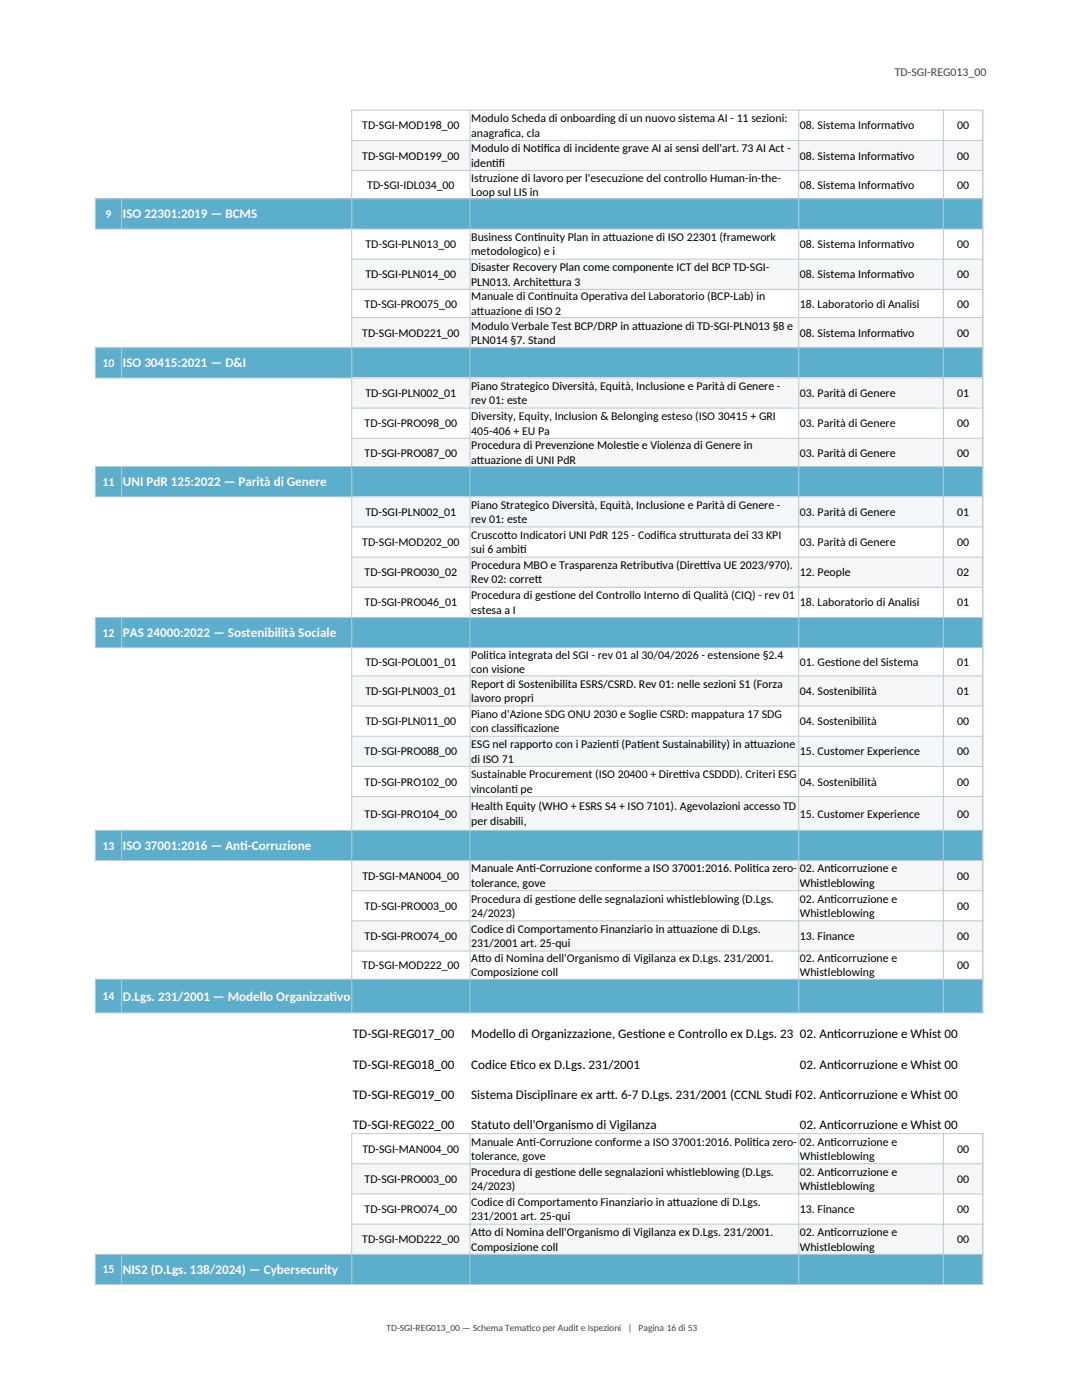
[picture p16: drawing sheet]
<svg xmlns="http://www.w3.org/2000/svg" width="216mm" height="279mm" viewBox="0 0 216 279" stroke-linecap="round" stroke-linejoin="round" font-family="sans-serif">
<defs><g id="words">
<g font-size="2.6" fill="#fff">
<text x="24.5" y="43.6">ISO 22301:2019 — BCMS</text>
<text x="24.5" y="73.3">ISO 30415:2021 — D&amp;I</text>
<text x="24.5" y="97">UNI PdR 125:2022 — Parità di Genere</text>
<text x="24.5" y="127.1">PAS 24000:2022 — Sostenibilità Sociale</text>
<text x="24.5" y="169.6">ISO 37001:2016 — Ant</text>
<text x="47.9" y="169.6">i-Corruzione</text>
<text x="24.5" y="199.7">D.Lgs. 231/2001 — Modello Organizzat</text>
<text x="65.8" y="199.7">ivo</text>
<text x="24.5" y="254.2">NIS2 (D.Lgs. 138/2024) — Cybersecurity</text>
</g>
<g font-size="2.6">
<text x="70.4" y="207.2">TD-SGI-REG017_00</text>
<text x="94" y="207.2">Modello di Organizzazione, Gest</text>
<text x="127.3" y="207.2">ione e Controllo ex D.Lgs. 23</text>
<text x="159.6" y="207.2">02. Ant</text>
<text x="166.4" y="207.2">icorruzione e Whist 00</text>
<text x="70.4" y="213.3">TD-SGI-REG018_00</text>
<text x="94" y="213.3">Codice Et</text>
<text x="103" y="213.3">ico ex D.Lgs. 231/2001</text>
<text x="159.6" y="213.3">02. Ant</text>
<text x="166.4" y="213.3">icorruzione e Whist 00</text>
<text x="70.4" y="219.3">TD-SGI-REG019_00</text>
<text x="94" y="219.3">Sistema Disciplinare ex art</text>
<text x="121.1" y="219.3">t. 6-7 D.Lgs. 231/2001 (CCNL Studi P02. Ant</text>
<text x="166.4" y="219.3">icorruzione e Whist 00</text>
<text x="70.4" y="225.3">TD-SGI-REG022_00</text>
<text x="94" y="225.3">Statuto dell'Organismo di Vigilanza</text>
<text x="159.6" y="225.3">02. Ant</text>
<text x="166.4" y="225.3">icorruzione e Whist 00</text>
</g>
<text font-size="2.4" fill="#1b505f" x="178.5" y="15.1">TD-SGI-REG013_00</text>
<g font-size="2.4">
<text x="72.3" y="25.8">TD-SGI-MOD198_00</text>
<text x="94" y="24.4">Modulo Scheda di onboarding di un nuovo sistema AI - 11 sezioni:</text>
<text x="94" y="27.3">anagraf</text>
<text x="100.6" y="27.3">ica, cla</text>
<text x="159.6" y="25.8">08. Sistema Informat</text>
<text x="178.9" y="25.8">ivo</text>
<text x="191" y="25.8">00</text>
<text x="72.3" y="31.8">TD-SGI-MOD199_00</text>
<text x="94" y="30.4">Modulo di Notica di incidente grave AI ai sensi dell'art. 73 AI Act -</text>
<text x="94" y="33.3">identi</text>
<text x="98.2" y="33.3">if</text>
<text x="107.2" y="30.4">if</text>
<text x="159.6" y="31.8">08. Sistema Informat</text>
<text x="178.9" y="31.8">ivo</text>
<text x="191" y="31.8">00</text>
<text x="73.3" y="37.7">TD-SGI-IDL034_00</text>
<text x="94" y="36.2">Istruzione di lavoro per l'esecuzione del controllo Human-in-the-</text>
<text x="94" y="39.1">Loop sul LIS in</text>
<text x="159.6" y="37.7">08. Sistema Informat</text>
<text x="178.9" y="37.7">ivo</text>
<text x="191" y="37.7">00</text>
<text x="72.9" y="49.5">TD-SGI-PLN013_00</text>
<text x="94" y="48.1">Business Cont</text>
<text x="94" y="51">metodologico) e i</text>
<text x="106.6" y="48.1">inuity Plan in at</text>
<text x="121.4" y="48.1">tuazione di ISO 22301 (framework</text>
<text x="159.6" y="49.5">08. Sistema Informat</text>
<text x="178.9" y="49.5">ivo</text>
<text x="191" y="49.5">00</text>
<text x="72.9" y="55.5">TD-SGI-PLN014_00</text>
<text x="94" y="54.1">Disaster Recovery Plan come componente ICT del BCP TD-SGI-</text>
<text x="94" y="57">PLN013. Architet</text>
<text x="94" y="59.9">Manuale di Cont</text>
<text x="109.1" y="59.9">inuita Operat</text>
<text x="109.4" y="57">tura 3</text>
<text x="121.8" y="59.9">iva del Laboratorio (BCP-Lab) in</text>
<text x="159.6" y="55.5">08. Sistema Informat</text>
<text x="178.9" y="55.5">ivo</text>
<text x="191" y="55.5">00</text>
<text x="72.8" y="61.4">TD-SGI-PRO075_00</text>
<text x="94" y="65.8">Modulo Verbale Test BCP/DRP in at</text>
<text x="94" y="62.8">at</text>
<text x="95.2" y="62.8">tuazione di ISO 2</text>
<text x="127.2" y="65.8">tuazione di TD-SGI-PLN013 §8 e</text>
<text x="159.6" y="61.4">18. Laboratorio di Analisi</text>
<text x="191" y="61.4">00</text>
<text x="72.3" y="67.2">TD-SGI-MOD221_00</text>
<text x="94" y="68.6">PLN014 §7. Stand</text>
<text x="159.6" y="67.2">08. Sistema Informat</text>
<text x="178.9" y="67.2">ivo</text>
<text x="191" y="67.2">00</text>
<text x="94" y="77.8">Piano Strategico Diversità, Equità, Inclusione e Parità di Genere -</text>
<text x="72.9" y="79.3">TD-SGI-PLN002_01</text>
<text x="94" y="80.7">rev 01: este</text>
<text x="94" y="83.8">Diversity, Equity, Inclusion &amp; Belonging esteso (ISO 30415 + GRI</text>
<text x="159.6" y="79.3">03. Parità di Genere</text>
<text x="191" y="79.3">01</text>
<text x="72.8" y="85.3">TD-SGI-PRO098_00</text>
<text x="94" y="86.7">405-406 + EU Pa</text>
<text x="94" y="89.7">Procedura di Prevenzione Molest</text>
<text x="125.1" y="89.7">ie e Violenza di Genere in</text>
<text x="159.6" y="85.3">03. Parità di Genere</text>
<text x="191" y="85.3">00</text>
<text x="72.8" y="91.1">TD-SGI-PRO087_00</text>
<text x="94" y="92.6">at</text>
<text x="95.2" y="92.6">tuazione di UNI PdR</text>
<text x="159.6" y="91.1">03. Parità di Genere</text>
<text x="191" y="91.1">00</text>
<text x="94" y="101.5">Piano Strategico Diversità, Equità, Inclusione e Parità di Genere -</text>
<text x="72.9" y="103">TD-SGI-PLN002_01</text>
<text x="94" y="104.4">rev 01: este</text>
<text x="94" y="107.5">Cruscot</text>
<text x="100.5" y="107.5">to Indicatori UNI PdR 125 - Codif</text>
<text x="131.6" y="107.5">ica strut</text>
<text x="139.3" y="107.5">turata dei 33 KPI</text>
<text x="159.6" y="103">03. Parità di Genere</text>
<text x="191" y="103">01</text>
<text x="72.3" y="109">TD-SGI-MOD202_00</text>
<text x="94" y="110.4">sui 6 ambit</text>
<text x="94" y="113.6">Procedura MBO e Trasparenza Retribut</text>
<text x="103.8" y="110.4">i</text>
<text x="130.9" y="113.6">iva (Diret</text>
<text x="139.7" y="113.6">t</text>
<text x="139.7" y="113.6">iva UE 2023/970).</text>
<text x="159.6" y="109">03. Parità di Genere</text>
<text x="191" y="109">00</text>
<text x="72.8" y="115">TD-SGI-PRO030_02</text>
<text x="94" y="116.4">Rev 02: corret</text>
<text x="94" y="119.6">Procedura di gest</text>
<text x="106.7" y="116.4">t</text>
<text x="110" y="119.6">ione del Controllo Interno di Qualità (CIQ) - rev 01</text>
<text x="159.6" y="115">12. People</text>
<text x="191" y="115">02</text>
<text x="72.8" y="121">TD-SGI-PRO046_01</text>
<text x="94" y="122.5">estesa a I</text>
<text x="159.6" y="121">18. Laboratorio di Analisi</text>
<text x="191" y="121">01</text>
<text x="94" y="131.4">Polit</text>
<text x="97.6" y="131.4">ica integrata del SGI - rev 01 al 30/04/2026 - estensione §2.4</text>
<text x="72.9" y="132.9">TD-SGI-POL001_01</text>
<text x="94" y="137.3">Report di Sostenibilita ESRS/CSRD. Rev 01: nelle sezioni S1 (Forza</text>
<text x="94" y="134.3">con visione</text>
<text x="159.6" y="132.9">01. Gest</text>
<text x="166.7" y="132.9">ione del Sistema</text>
<text x="191" y="132.9">01</text>
<text x="72.9" y="138.7">TD-SGI-PLN003_01</text>
<text x="94" y="140.2">lavoro propri</text>
<text x="94" y="143.3">Piano d'Azione SDG ONU 2030 e Soglie CSRD: mappatura 17 SDG</text>
<text x="159.6" y="138.7">04. Sostenibilità</text>
<text x="191" y="138.7">01</text>
<text x="72.9" y="144.7">TD-SGI-PLN011_00</text>
<text x="94" y="146.2">con classif</text>
<text x="94" y="149.3">ESG nel rapporto con i Pazient</text>
<text x="103.1" y="146.2">icazione</text>
<text x="122.2" y="149.3">i (Pat</text>
<text x="127.1" y="149.3">ient Sustainability) in at</text>
<text x="149.7" y="149.3">tuazione</text>
<text x="159.6" y="144.7">04. Sostenibilità</text>
<text x="191" y="144.7">00</text>
<text x="72.8" y="150.8">TD-SGI-PRO088_00</text>
<text x="94" y="152.2">di ISO 71</text>
<text x="94" y="155.3">Sustainable Procurement (ISO 20400 + Diret</text>
<text x="135.5" y="155.3">t</text>
<text x="135.5" y="155.3">iva CSDDD). Criteri ESG</text>
<text x="159.6" y="150.8">15. Customer Experience</text>
<text x="191" y="150.8">00</text>
<text x="72.8" y="156.8">TD-SGI-PRO102_00</text>
<text x="94" y="158.2">vincolant</text>
<text x="94" y="161.7">Health Equity (WHO + ESRS S4 + ISO 7101). Agevolazioni accesso TD</text>
<text x="102" y="158.2">i pe</text>
<text x="159.6" y="156.8">04. Sostenibilità</text>
<text x="191" y="156.8">00</text>
<text x="72.8" y="163.2">TD-SGI-PRO104_00</text>
<text x="94" y="164.6">per disabili,</text>
<text x="159.6" y="163.2">15. Customer Experience</text>
<text x="191" y="163.2">00</text>
<text x="72.3" y="175.6">TD-SGI-MAN004_00</text>
<text x="94" y="174.1">Manuale Ant</text>
<text x="94" y="177">tolerance, gove</text>
<text x="105.7" y="174.1">i-Corruzione conforme a ISO 37001:2016. Polit</text>
<text x="150.1" y="174.1">ica zero-</text>
<text x="159.6" y="174.1">02. Ant</text>
<text x="159.6" y="177">Whistleblowing</text>
<text x="165.7" y="174.1">icorruzione e</text>
<text x="191" y="175.6">00</text>
<text x="72.8" y="181.6">TD-SGI-PRO003_00</text>
<text x="94" y="180.1">Procedura di gest</text>
<text x="94" y="183">24/2023)</text>
<text x="110" y="180.1">ione delle segnalazioni whistleblowing (D.Lgs.</text>
<text x="159.6" y="180.1">02. Ant</text>
<text x="159.6" y="183">Whistleblowing</text>
<text x="165.7" y="180.1">icorruzione e</text>
<text x="191" y="181.6">00</text>
<text x="72.8" y="187.6">TD-SGI-PRO074_00</text>
<text x="94" y="186.2">Codice di Comportamento Finanziario in at</text>
<text x="94" y="189">231/2001 art. 25-qui</text>
<text x="94" y="192">At</text>
<text x="95.4" y="192">to di Nomina dell'Organismo di Vigilanza ex D.Lgs. 231/2001.</text>
<text x="134.3" y="186.2">tuazione di D.Lgs.</text>
<text x="159.6" y="187.6">13. Finance</text>
<text x="159.6" y="192">02. Ant</text>
<text x="165.7" y="192">icorruzione e</text>
<text x="191" y="187.6">00</text>
<text x="72.3" y="193.4">TD-SGI-MOD222_00</text>
<text x="94" y="194.9">Composizione coll</text>
<text x="159.6" y="194.9">Whistleblowing</text>
<text x="191" y="193.4">00</text>
<text x="72.3" y="230.1">TD-SGI-MAN004_00</text>
<text x="94" y="228.6">Manuale Ant</text>
<text x="94" y="231.5">tolerance, gove</text>
<text x="105.7" y="228.6">i-Corruzione conforme a ISO 37001:2016. Polit</text>
<text x="150.1" y="228.6">ica zero-</text>
<text x="159.6" y="228.6">02. Ant</text>
<text x="159.6" y="231.5">Whistleblowing</text>
<text x="165.7" y="228.6">icorruzione e</text>
<text x="191" y="230.1">00</text>
<text x="72.8" y="236.1">TD-SGI-PRO003_00</text>
<text x="94" y="234.6">Procedura di gest</text>
<text x="94" y="237.5">24/2023)</text>
<text x="110" y="234.6">ione delle segnalazioni whistleblowing (D.Lgs.</text>
<text x="159.6" y="234.6">02. Ant</text>
<text x="159.6" y="237.5">Whistleblowing</text>
<text x="165.7" y="234.6">icorruzione e</text>
<text x="191" y="236.1">00</text>
<text x="72.8" y="242.1">TD-SGI-PRO074_00</text>
<text x="94" y="240.7">Codice di Comportamento Finanziario in at</text>
<text x="94" y="243.5">231/2001 art. 25-qui</text>
<text x="134.3" y="240.7">tuazione di D.Lgs.</text>
<text x="159.6" y="242.1">13. Finance</text>
<text x="191" y="242.1">00</text>
<text x="72.3" y="248.1">TD-SGI-MOD222_00</text>
<text x="94" y="246.7">At</text>
<text x="94" y="249.6">Composizione coll</text>
<text x="95.4" y="246.7">to di Nomina dell'Organismo di Vigilanza ex D.Lgs. 231/2001.</text>
<text x="159.6" y="246.7">02. Ant</text>
<text x="159.6" y="249.6">Whistleblowing</text>
<text x="165.7" y="246.7">icorruzione e</text>
<text x="191" y="248.1">00</text>
</g>
<g font-size="2.4" fill="#fff">
<text x="21.1" y="43.5">9</text>
<text x="20.5" y="73.2">10</text>
<text x="20.5" y="96.9">11</text>
<text x="20.5" y="127.1">12</text>
<text x="20.5" y="169.5">13</text>
<text x="20.5" y="199.6">14</text>
<text x="20.5" y="254.2">15</text>
</g>
<g font-size="1.9" fill="#1b505f">
<text x="77.1" y="265.7">TD-SGI-REG013_00 — Schema Temat</text>
<text x="105.1" y="265.7">ico per Audit e Ispezioni | Pagina 16 di 53</text>
</g>
</g></defs>
<path d="M70.2 28h125.9v6h-125.9z" fill-rule="evenodd" fill="#f4f6f8"/>
<path d="M19 39.7h177.1v6h-177.1z" fill-rule="evenodd" fill="#5bafcc"/>
<g fill="#f4f6f8">
<path d="M70.2 51.7h125.9v6h-125.9z" fill-rule="evenodd"/>
<path d="M70.2 63.4h125.9v6h-125.9z" fill-rule="evenodd"/>
</g>
<path d="M19 69.4h177.1v6h-177.1z" fill-rule="evenodd" fill="#5bafcc"/>
<g fill="#f4f6f8">
<path d="M70.2 75.4h125.9v6h-125.9z" fill-rule="evenodd"/>
<path d="M70.2 87.4h125.9v5.7h-125.9z" fill-rule="evenodd"/>
</g>
<path d="M19 93.1h177.1v6h-177.1z" fill-rule="evenodd" fill="#5bafcc"/>
<g fill="#f4f6f8">
<path d="M70.2 99.1h125.9v6h-125.9z" fill-rule="evenodd"/>
<path d="M70.2 111.2h125.9v6h-125.9z" fill-rule="evenodd"/>
</g>
<path d="M19 123.2h177.1v6h-177.1z" fill-rule="evenodd" fill="#5bafcc"/>
<g fill="#f4f6f8">
<path d="M70.2 134.9h125.9v6h-125.9z" fill-rule="evenodd"/>
<path d="M70.2 146.9h125.9v6h-125.9z" fill-rule="evenodd"/>
<path d="M70.2 159h125.9v6.7h-125.9z" fill-rule="evenodd"/>
</g>
<path d="M19 165.7h177.1v6h-177.1z" fill-rule="evenodd" fill="#5bafcc"/>
<g fill="#f4f6f8">
<path d="M70.2 171.7h125.9v6h-125.9z" fill-rule="evenodd"/>
<path d="M70.2 183.8h125.9v6h-125.9z" fill-rule="evenodd"/>
</g>
<path d="M19 195.4h177.1v6.7h-177.1z" fill-rule="evenodd" fill="#5bafcc"/>
<g fill="#f4f6f8">
<path d="M70.2 232.2h125.9v6.1h-125.9z" fill-rule="evenodd"/>
<path d="M70.2 244.3h125.9v6h-125.9z" fill-rule="evenodd"/>
</g>
<path d="M19 250.3h177.1v6h-177.1z" fill-rule="evenodd" fill="#5bafcc"/>
<g fill="none" stroke="#bfc9d1" stroke-width=".2">
<path d="M18.9 39.7h177.3M19 39.6v6.2M24.3 39.6v6.2M70.1 22h126.1M70.1 28h126.1M70.1 34h126.1M70.2 21.9v180.3M93.8 21.9v180.3M159.4 21.9v180.3M188.2 21.9v180.3M196.1 21.9v180.3M18.9 45.7h177.3"/>
<path d="M70.1 51.7h126.1M70.1 57.7h126.1M18.9 69.4h177.3M18.9 75.4h177.3M19 69.3v6.2M24.3 69.3v6.2M70.1 63.4h126.1M18.9 93.1h177.3M18.9 99.1h177.3M19 93v6.2M24.3 93v6.2M70.1 81.5h126.1"/>
<path d="M70.1 87.5h126.1M70.1 105.2h126.1M70.1 111.2h126.1M70.1 117.2h126.1M18.9 123.2h177.3M18.9 129.2h177.3M19 123.1v6.2M24.3 123.1v6.2M70.1 134.9h126.1M70.1 140.9h126.1M70.1 146.9h126.1M70.1 153h126.1"/>
<path d="M70.1 159h126.1M18.9 165.7h177.3M18.9 171.7h177.3M19 165.6v6.2M24.3 165.6v6.2M70.1 177.8h126.1M18.9 195.4h177.3M19 195.4v6.8M24.3 195.4v6.8M70.1 183.8h126.1M70.1 189.8h126.1M18.9 202.1h177.3"/>
<path d="M70.1 226.2h126.1M70.1 232.3h126.1M70.1 238.3h126.1M70.2 226.1v30.3M93.8 226.1v30.3M159.4 226.1v30.3M188.2 226.1v30.3M196.1 226.1v30.3M18.9 250.3h177.3M18.9 256.3h177.3M19 250.2v6.2M24.3 250.2v6.2"/>
<path d="M70.1 244.3h126.1"/>
</g>
<use href="#words"/>
</svg>
